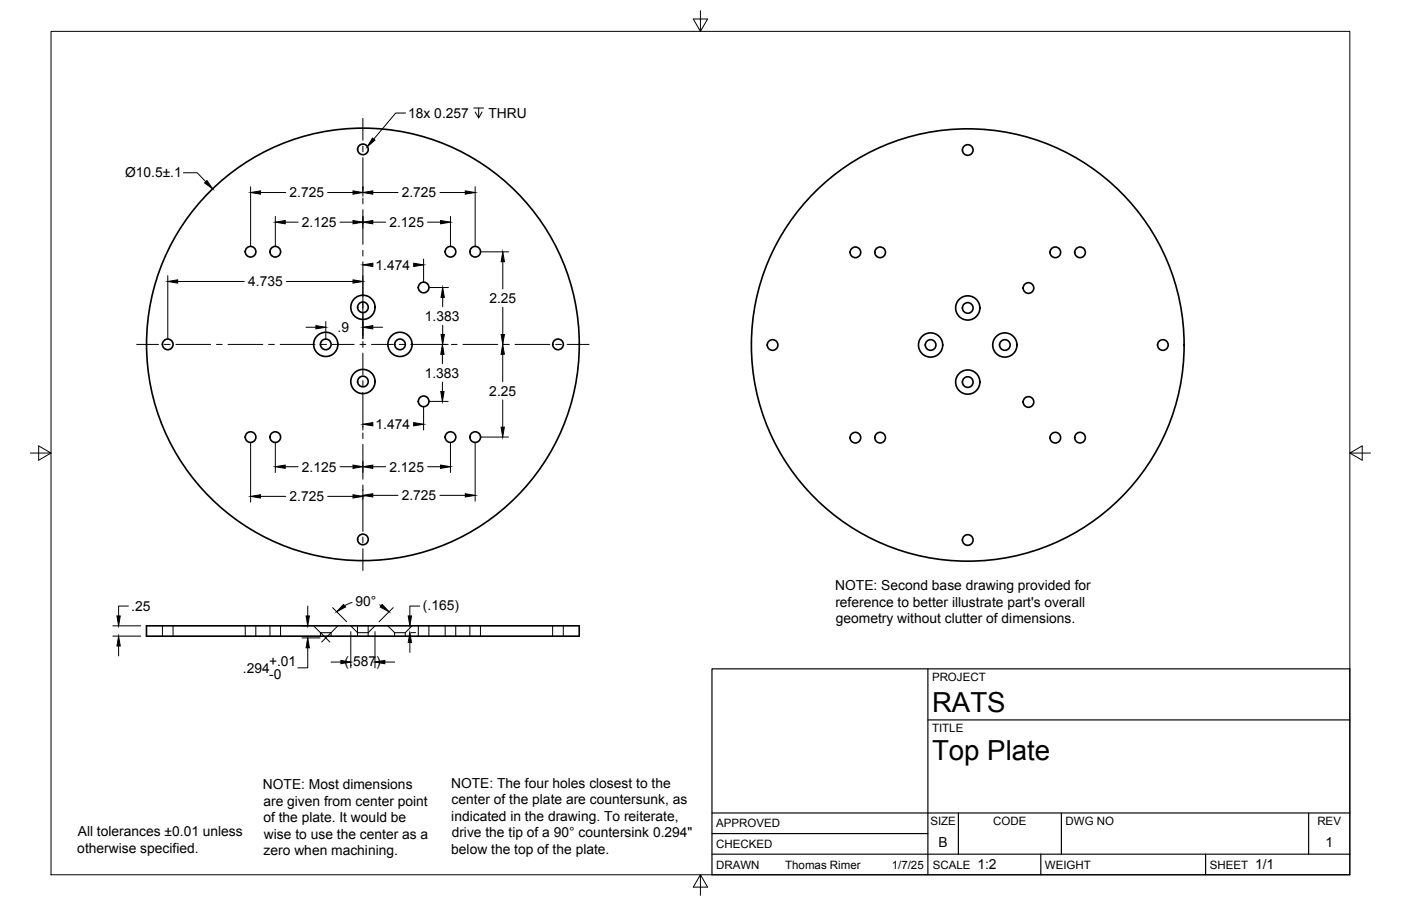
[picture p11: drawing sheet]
<svg xmlns="http://www.w3.org/2000/svg" width="432mm" height="279mm" viewBox="0 0 432 279" stroke-linecap="round" stroke-linejoin="round" font-family="sans-serif">
<defs><g id="words">
<g font-size="8.5">
<text x="287.3" y="219.5">RATS</text>
<text x="287.3" y="234.5">Top Plate</text>
</g>
<g font-size="4.3">
<text x="125.8" y="36.4">18x 0.257</text>
<text x="150.5" y="36.4">THRU</text>
<text x="38.5" y="54.7">Ø10.5±.1</text>
<text x="89.2" y="60.9">2.725</text>
<text x="123.8" y="60.9">2.725</text>
<text x="93" y="70">2.125</text>
<text x="120" y="70">2.125</text>
<text x="115.7" y="83.2">1.474</text>
<text x="76.5" y="88.3">4.735</text>
<text x="150.9" y="93.4">2.25</text>
<text x="131" y="98.9">1.383</text>
<text x="104.1" y="102.4">.9</text>
<text x="130.9" y="116.5">1.383</text>
<text x="150.8" y="122">2.25</text>
<text x="115.7" y="132.4">1.474</text>
<text x="93" y="145.4">2.125</text>
<text x="120" y="145.4">2.125</text>
<text x="89.2" y="154.6">2.725</text>
<text x="123.8" y="154.3">2.725</text>
<text x="257.4" y="182">NOTE: Second base drawing provided for</text>
<text x="40.5" y="188.4">.25</text>
<text x="109.6" y="186.8">90°</text>
<text x="130.4" y="188">(.165)</text>
<text x="257.5" y="187.1">reference to better illustrate part's overall</text>
<text x="257.6" y="192.3">geometry without clutter of dimensions.</text>
<text x="74.8" y="207.4">.294</text>
<text x="82.9" y="205.4">+.01</text>
<text x="83" y="209.5">-0</text>
<text x="106.2" y="205.3">(.587)</text>
<text x="81" y="243.3">NOTE: Most dimensions</text>
<text x="139" y="242.9">NOTE: The four holes closest to the</text>
<text x="81.2" y="248.4">are given from center point</text>
<text x="139.2" y="248.1">center of the plate are countersunk, as</text>
<text x="24" y="257.8">All tolerances ±0.01 unless</text>
<text x="81.2" y="253.6">of the plate. It would be</text>
<text x="139.1" y="253.1">indicated in the drawing. To reiterate,</text>
<text x="23.8" y="262.9">otherwise specified.</text>
<text x="81.3" y="263.7">zero when machining.</text>
<text x="81.3" y="258.6">wise to use the center as a</text>
<text x="139.1" y="263.4">below the top of the plate.</text>
<text x="139.2" y="258.3">drive the tip of a 90° countersink 0.294&quot;</text>
<text x="289.3" y="261.2">B</text>
<text x="408.5" y="261.2">1</text>
<text x="301.2" y="268.1">1:2</text>
<text x="386.8" y="268.1">1/1</text>
</g>
<g font-size="3.5">
<text x="287.3" y="210.1">PROJECT</text>
<text x="287.3" y="225.8">TITLE</text>
<text x="220.7" y="255.2">APPROVED</text>
<text x="286.7" y="254.5">SIZE</text>
<text x="306.1" y="254.5">CODE</text>
<text x="328.4" y="254.5">DWG NO</text>
<text x="406" y="254.5">REV</text>
<text x="220.7" y="261.5">CHECKED</text>
<text x="220.7" y="267.9">DRAWN</text>
<text x="242" y="267.9">Thomas Rimer</text>
<text x="274.8" y="267.9">1/7/25</text>
<text x="287.5" y="267.9">SCALE</text>
<text x="322.1" y="267.9">WEIGHT</text>
<text x="372.9" y="267.9">SHEET</text>
</g>
</g></defs>
<g fill="none" stroke="#000" stroke-width=".51">
<path d="M45.1 193h133.4v3.2h-133.4z"/>
<circle cx="111.9" cy="46.1" r="1.64"/>
<circle cx="298.3" cy="46.3" r="1.64"/>
<circle cx="77.2" cy="77.6" r="1.64"/>
<circle cx="84.8" cy="77.6" r="1.64"/>
<circle cx="138.8" cy="77.6" r="1.64"/>
<circle cx="146.5" cy="77.6" r="1.64"/>
<circle cx="263.6" cy="77.8" r="1.64"/>
<circle cx="271.3" cy="77.8" r="1.64"/>
<circle cx="325.3" cy="77.8" r="1.64"/>
<circle cx="332.9" cy="77.8" r="1.64"/>
<circle cx="111.9" cy="94.8" r="3.7"/>
<circle cx="111.9" cy="94.8" r="1.64"/>
<circle cx="130.6" cy="88.7" r="1.64"/>
<circle cx="298.3" cy="95" r="3.7"/>
<circle cx="298.3" cy="95" r="1.64"/>
<circle cx="317" cy="88.8" r="1.64"/>
<circle cx="51.7" cy="106.2" r="1.64"/>
<circle cx="100.4" cy="106.2" r="3.7"/>
<circle cx="100.4" cy="106.2" r="1.64"/>
<circle cx="111.8" cy="106.2" r="66.7"/>
<circle cx="111.9" cy="117.7" r="3.7"/>
<circle cx="111.9" cy="117.7" r="1.64"/>
<circle cx="123.3" cy="106.2" r="3.7"/>
<circle cx="123.3" cy="106.2" r="1.64"/>
<circle cx="172" cy="106.2" r="1.64"/>
<circle cx="238.1" cy="106.4" r="1.64"/>
<circle cx="286.8" cy="106.4" r="3.7"/>
<circle cx="286.8" cy="106.4" r="1.64"/>
<circle cx="298.3" cy="117.8" r="3.7"/>
<circle cx="298.3" cy="117.8" r="1.64"/>
<circle cx="298.3" cy="106.4" r="66.7"/>
<circle cx="309.7" cy="106.4" r="3.7"/>
<circle cx="309.7" cy="106.4" r="1.64"/>
<circle cx="358.4" cy="106.4" r="1.64"/>
<circle cx="77.2" cy="134.8" r="1.64"/>
<circle cx="84.8" cy="134.8" r="1.64"/>
<circle cx="130.6" cy="123.8" r="1.64"/>
<circle cx="138.8" cy="134.8" r="1.64"/>
<circle cx="146.5" cy="134.8" r="1.64"/>
<circle cx="263.6" cy="135" r="1.64"/>
<circle cx="271.3" cy="135" r="1.64"/>
<circle cx="317" cy="124" r="1.64"/>
<circle cx="325.3" cy="135" r="1.64"/>
<circle cx="332.9" cy="135" r="1.64"/>
<circle cx="111.9" cy="166.4" r="1.64"/>
<circle cx="298.3" cy="166.5" r="1.64"/>
</g>
<g fill="none" stroke="#000" stroke-width=".31">
<path d="M15.7 9.7h400.3v260.1h-400.3zM215.9 3.3v6.4l-2.2-3.8h4.4l-2.2 3.8M111.8 36.5v6.7M125 34.9h-3l-6.8 8M146 33.3h3.1M147.5 33.3v3.1l-1-1.9M148.6 34.5l-1.1 1.9M56.5 53.3h4.3l2.6 2.7M77.2 57.6v18.3M80.3 59.4h7.8M101 59.4h7.8M111.8 45v1.8"/>
<path d="M111.8 48.6v11.9M114.9 59.4h7.8M135.6 59.4h7.8M146.5 57.6v18.3M84.9 66.7v9.2M87.9 68.5h4M104.8 68.5h4M111.8 61.1v1.8M111.8 64.7v10.7M111.8 77.2v1.8M114.9 68.5h4M130.6 79.9v7"/>
<path d="M131.8 68.5h4M138.8 66.7v9.2M148.2 77.7h8.5M51.7 85v19.4M54.8 86.8h20.5M88.3 86.8h20.5M100.4 99.1v5.3M111.8 80.7v23.7M114.9 81.7h.1M127.5 81.7h.1M132.3 88.7h5.9M136.4 91.7v2.9"/>
<path d="M155 80.7v8.4M155 94.8v8.4M42.1 106.2h6.8M50.6 106.2h1.8M54.2 106.2h10.7M66.7 106.2h1.8M70.3 106.2h10.7M82.8 106.2h1.8M86.4 106.2h10.7M94.3 100.9h3.1M98.8 106.2h1.8M102.4 106.2h6.8"/>
<path d="M110.9 106.2h1.8M111.8 105.3v1.8M111.8 108.9v6.7M111.8 117.4v1.8M114.5 106.2h6.7M114.9 100.9h3M123 106.2h1.8M126.6 106.2h11.5M136.4 109.3v2.9M136.4 117.8v2.9M136.4 100.3v2.9M139.1 106.2h1.8"/>
<path d="M142.7 106.2h10.7M154.9 109.3v8.4M155.2 106.2h1.8M158.7 106.2h10.8M171.3 106.2h1.7M174.8 106.2h6.7M9.4 139.7h6.3l-3.8-2.2v4.4l3.8-2.2M77.2 136.6v18.3M84.9 136.6v9.1M111.8 121v11.6M111.8 133.5v1.8M111.8 137.1v10.7"/>
<path d="M114.9 130.8h.1M127.5 130.8h.1M130.6 125.6v7M132.3 123.8h5.8M138.8 136.6v9.1M146.5 136.6v17.9M148.2 134.8h8.5M154.9 123.3v8.4M416 139.7l3.8 2.2v-4.4l-3.8 2.2h6.4M80.3 153.1h7.8M87.9 143.9h4M101 153.1h7.8"/>
<path d="M104.8 143.9h4M111.8 149.6v14.3M114.9 143.9h4M114.9 152.8h7.8M131.8 143.9h4M135.6 152.8h7.8M111.8 165.6v1.8M111.8 169.2v6.7M34.8 193h8.6M34.8 196.2h8.6M36.6 199.2v3.1M39.6 186.9h-3v3"/>
<path d="M50.1 193v3.2M53.3 193v3.2M75.6 193v3.2M78.8 193v3.2M83.2 193v3.2M86.5 193v3.2M93.1 193h2.1M93.1 196.7h5.5M94.8 199.8v6.2h-3M94.8 186.9v3M96.7 193l2.1 2.1M98.8 195.1h3.2l-2.9 2.9"/>
<path d="M98.8 195.1v1.1M98.8 195.1l2.9 2.9M102.5 187.4l4.3 4.3M104.1 193l-2.1 2.1v1.1M108.1 193l2.1 2.1h3.3l2.1-2.1M108.1 194.8v11.2M108.5 185.8l-2.3 1M110.2 193v3.2M113.5 193v3.2M115.6 194.8v11.2M117 186.5l.5 .3M119.5 193l2.1 2.1"/>
<path d="M121.2 187.4l-4.4 4.3M121.6 195.1h3.3M121.6 195.1v1.1M126.3 198.1v3.1M126.7 195.1h1.4M127 193l-2.1 2.1v1.1M128.9 193v3.2M129.4 186.9h-3.1v3M132.2 193v3.2M137.2 193v3.2M140.5 193v3.2M144.8 193v3.2"/>
<path d="M148.1 193v3.2M170.3 193v3.2M173.6 193v3.2M102 204.2h3.1M118.6 204.2h3.1M215.9 269.8l2.2 3.8h-4.4l2.2-3.8v6.3"/>
</g>
<path d="M219.4 206.3h196.6v63.5h-196.6zM286 206.3v63.5M286 222h130M219.4 257.1h66.6M219.4 250.7h196.6M295.4 250.7v12.7M327.1 250.7v12.7M403.3 250.7v12.7M219.4 263.4h196.6M320.8 263.4v6.4M371.6 263.4v6.4" fill="none" stroke="#000" stroke-width=".36"/>
<g fill="#000" stroke="#000" stroke-width=".31">
<path d="M63.1 56.4l.7-.7 1.8 2.6zM77.2 59.4l3.1-.5v1zM108.8 58.9l3 .5-3 .5zM111.8 59.4l3.1-.5v1zM114.8 42.6l.8 .6-2.4 2zM143.4 58.9l3.1 .5-3.1 .5zM84.9 68.5l3-.5v1zM108.8 68l3 .5-3 .5zM111.8 68.5l3.1-.5v1zM135.8 68l3 .5-3 .5zM51.7 86.8l3.1-.5v1zM108.8 86.3l3 .5-3 .5z"/>
<path d="M111.8 81.7l3.1-.5v1zM127.5 81.2l3.1 .5-3.1 .5zM136.4 88.7l.5 3h-1zM155 77.7l.5 3h-1zM97.4 100.4l3 .5-3 .5zM111.8 100.9l3.1-.5v1zM136.4 106.2l.5 3.1h-1.1zM135.9 103.2h1l-.5 3zM154.9 106.2l.5 3.1h-1zM154.5 103.2h1l-.5 3zM111.8 130.8l3.1-.5v1zM127.5 130.3l3.1 .5-3.1 .5z"/>
<path d="M135.8 120.7h1.1l-.5 3.1zM154.4 131.7h1l-.5 3.1zM77.2 153.1l3.1-.5v1zM84.9 143.9l3-.5v1zM108.8 143.4l3 .5-3 .5zM108.8 152.6l3 .5-3 .5zM111.8 143.9l3.1-.5v1zM111.8 152.8l3.1-.5v1zM135.8 143.4l3 .5-3 .5zM143.4 152.3l3.1 .5-3.1 .5zM36.6 196.2l.5 3h-1.1zM36 189.9h1.1l-.5 3.1z"/>
<path d="M94.3 189.9h1.1l-.6 3.1zM94.8 196.7l.6 3.1h-1.1zM105.9 186.4l.6 .8-2.7 1.5zM117.8 186.4l2.1 2.3-2.7-1.5zM126.3 195.1l.5 3h-1zM125.8 189.9h1l-.5 3.1zM105.1 203.7l3 .5-3 .5zM115.6 204.2l3-.5v1z"/>
</g>
<use href="#words"/>
</svg>
